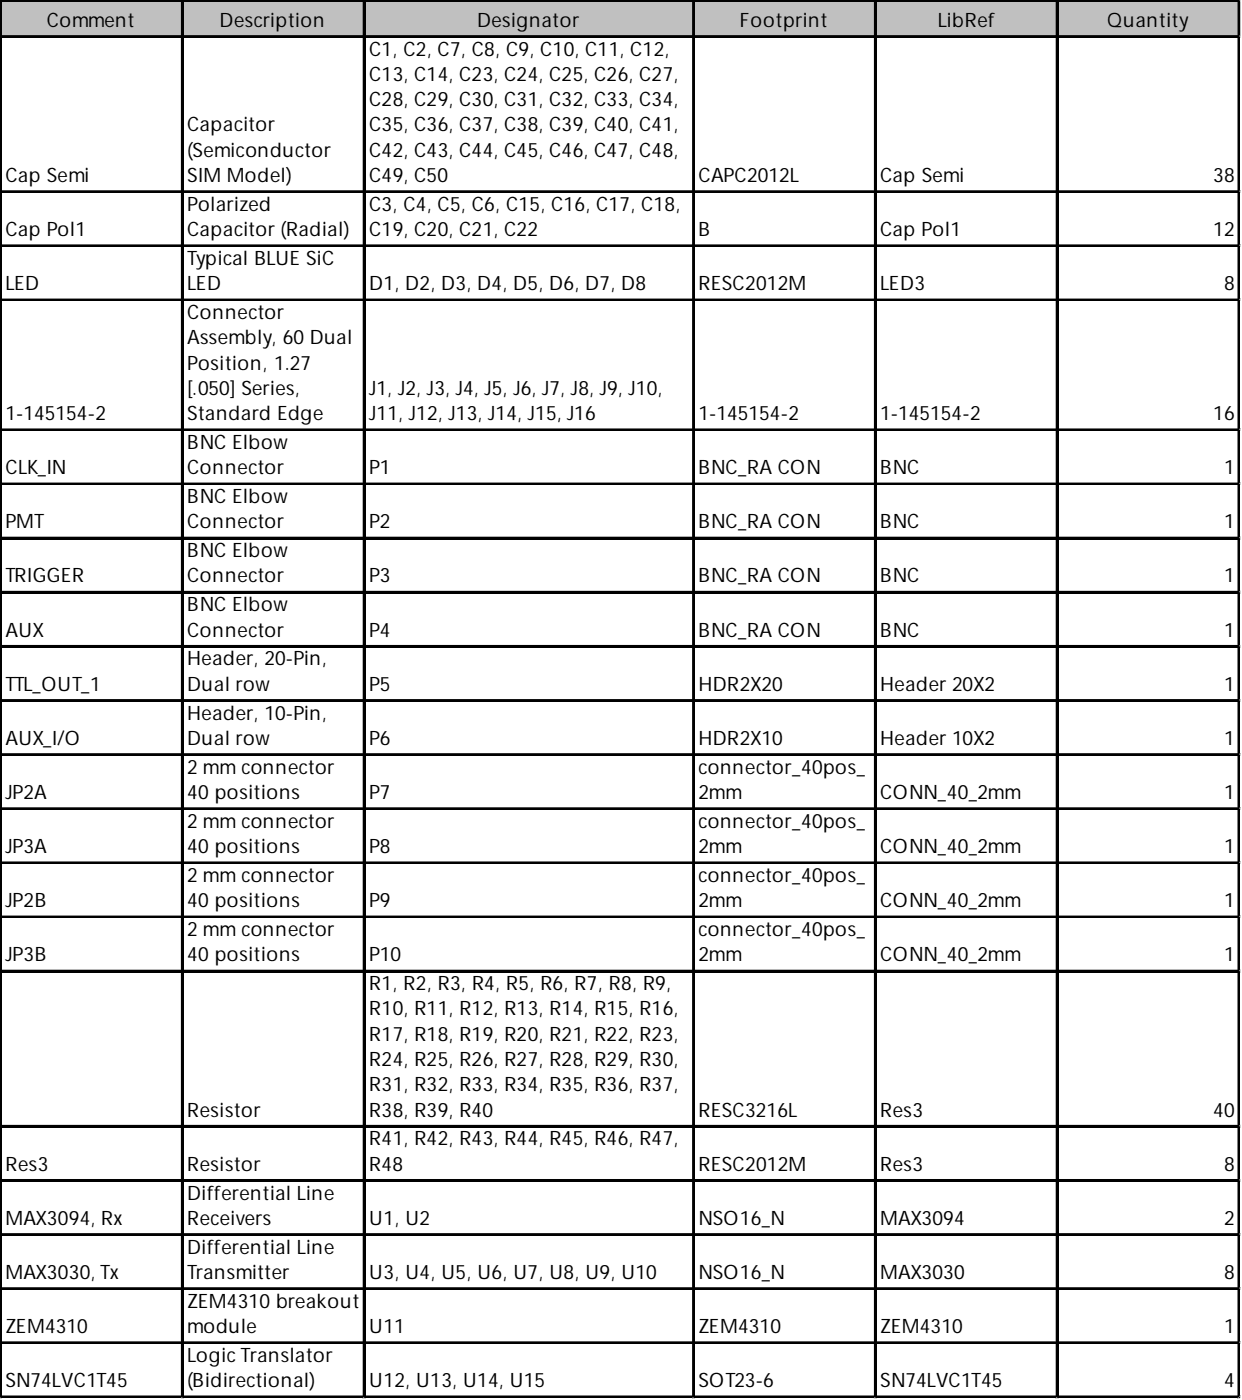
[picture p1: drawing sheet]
<svg xmlns="http://www.w3.org/2000/svg" width="243mm" height="274mm" viewBox="0 0 243 274" stroke-linecap="round" stroke-linejoin="round" font-family="sans-serif">
<defs><g id="words">
<g font-size="3.9">
<text x="9.1" y="5.2">Comment</text>
<text x="42.9" y="5.2">Description</text>
<text x="93.2" y="5.2">Designator</text>
<text x="144.6" y="5.2">Footprint</text>
<text x="183.3" y="5.2">LibRef</text>
<text x="216.3" y="5.2">Quantity</text>
<text x="72.1" y="10.9">C1, C2, C7, C8, C9, C10, C11, C12,</text>
<text x="72.1" y="15.8">C13, C14, C23, C24, C25, C26, C27,</text>
<text x="72.1" y="20.8">C28, C29, C30, C31, C32, C33, C34,</text>
<text x="36.6" y="25.7">Capacitor</text>
<text x="72.1" y="25.7">C35, C36, C37, C38, C39, C40, C41,</text>
<text x="1.1" y="35.6">Cap Semi</text>
<text x="36.6" y="30.6">(Semiconductor</text>
<text x="36.6" y="35.6">SIM Model)</text>
<text x="72.1" y="30.6">C42, C43, C44, C45, C46, C47, C48,</text>
<text x="72.1" y="35.6">C49, C50</text>
<text x="136.5" y="35.6">CAPC2012L</text>
<text x="172" y="35.6">Cap Semi</text>
<text x="237.1" y="35.6">38</text>
<text x="36.6" y="41.2">Polarized</text>
<text x="72.1" y="41.2">C3, C4, C5, C6, C15, C16, C17, C18,</text>
<text x="1.1" y="46.2">Cap Pol1</text>
<text x="36.6" y="46.2">Capacitor (Radial)</text>
<text x="72.1" y="46.2">C19, C20, C21, C22</text>
<text x="136.5" y="46.2">B</text>
<text x="172" y="46.2">Cap Pol1</text>
<text x="237.1" y="46.2">12</text>
<text x="36.6" y="51.8">Typical BLUE SiC</text>
<text x="1.1" y="56.7">LED</text>
<text x="36.6" y="56.7">LED</text>
<text x="72.1" y="56.7">D1, D2, D3, D4, D5, D6, D7, D8</text>
<text x="136.5" y="56.7">RESC2012M</text>
<text x="172" y="56.7">LED3</text>
<text x="239.2" y="56.7">8</text>
<text x="36.6" y="62.4">Connector</text>
<text x="36.6" y="67.3">Assembly, 60 Dual</text>
<text x="36.6" y="72.3">Position, 1.27</text>
<text x="36.6" y="77.2">[.050] Series,</text>
<text x="72.1" y="77.2">J1, J2, J3, J4, J5, J6, J7, J8, J9, J10,</text>
<text x="1.1" y="82.1">1-145154-2</text>
<text x="36.6" y="82.1">Standard Edge</text>
<text x="72.1" y="82.1">J11, J12, J13, J14, J15, J16</text>
<text x="136.5" y="82.1">1-145154-2</text>
<text x="172" y="82.1">1-145154-2</text>
<text x="237.1" y="82.1">16</text>
<text x="36.6" y="87.8">BNC Elbow</text>
<text x="1.1" y="92.7">CLK_IN</text>
<text x="36.6" y="92.7">Connector</text>
<text x="72.1" y="92.7">P1</text>
<text x="136.5" y="92.7">BNC_RA CON</text>
<text x="172" y="92.7">BNC</text>
<text x="239.2" y="92.7">1</text>
<text x="36.6" y="98.4">BNC Elbow</text>
<text x="1.1" y="103.3">PMT</text>
<text x="36.6" y="103.3">Connector</text>
<text x="72.1" y="103.3">P2</text>
<text x="136.5" y="103.3">BNC_RA CON</text>
<text x="172" y="103.3">BNC</text>
<text x="239.2" y="103.3">1</text>
<text x="1.1" y="113.9">TRIGGER</text>
<text x="36.6" y="109">BNC Elbow</text>
<text x="36.6" y="113.9">Connector</text>
<text x="72.1" y="113.9">P3</text>
<text x="136.5" y="113.9">BNC_RA CON</text>
<text x="172" y="113.9">BNC</text>
<text x="239.2" y="113.9">1</text>
<text x="36.6" y="119.5">BNC Elbow</text>
<text x="1.1" y="124.5">AUX</text>
<text x="36.6" y="124.5">Connector</text>
<text x="72.1" y="124.5">P4</text>
<text x="136.5" y="124.5">BNC_RA CON</text>
<text x="172" y="124.5">BNC</text>
<text x="239.2" y="124.5">1</text>
<text x="36.6" y="130.1">Header, 20-Pin,</text>
<text x="1.1" y="135.1">TTL_OUT_1</text>
<text x="36.6" y="135.1">Dual row</text>
<text x="72.1" y="135.1">P5</text>
<text x="136.5" y="135.1">HDR2X20</text>
<text x="172" y="135.1">Header 20X2</text>
<text x="239.2" y="135.1">1</text>
<text x="36.6" y="140.7">Header, 10-Pin,</text>
<text x="1.1" y="145.6">AUX_I/O</text>
<text x="36.6" y="145.6">Dual row</text>
<text x="72.1" y="145.6">P6</text>
<text x="136.5" y="145.6">HDR2X10</text>
<text x="172" y="145.6">Header 10X2</text>
<text x="239.2" y="145.6">1</text>
<text x="36.6" y="151.3">2 mm connector</text>
<text x="136.5" y="151.3">connector_40pos_</text>
<text x="1.1" y="156.2">JP2A</text>
<text x="36.6" y="156.2">40 positions</text>
<text x="36.6" y="161.9">2 mm connector</text>
<text x="72.1" y="156.2">P7</text>
<text x="136.5" y="156.2">2mm</text>
<text x="136.5" y="161.9">connector_40pos_</text>
<text x="172" y="156.2">CONN_40_2mm</text>
<text x="239.2" y="156.2">1</text>
<text x="1.1" y="166.8">JP3A</text>
<text x="36.6" y="166.8">40 positions</text>
<text x="72.1" y="166.8">P8</text>
<text x="136.5" y="166.8">2mm</text>
<text x="172" y="166.8">CONN_40_2mm</text>
<text x="239.2" y="166.8">1</text>
<text x="36.6" y="172.5">2 mm connector</text>
<text x="136.5" y="172.5">connector_40pos_</text>
<text x="1.1" y="177.4">JP2B</text>
<text x="36.6" y="177.4">40 positions</text>
<text x="72.1" y="177.4">P9</text>
<text x="136.5" y="177.4">2mm</text>
<text x="172" y="177.4">CONN_40_2mm</text>
<text x="239.2" y="177.4">1</text>
<text x="36.6" y="183">2 mm connector</text>
<text x="136.5" y="183">connector_40pos_</text>
<text x="1.1" y="188">JP3B</text>
<text x="36.6" y="188">40 positions</text>
<text x="72.1" y="188">P10</text>
<text x="136.5" y="188">2mm</text>
<text x="172" y="188">CONN_40_2mm</text>
<text x="239.2" y="188">1</text>
<text x="72.1" y="193.6">R1, R2, R3, R4, R5, R6, R7, R8, R9,</text>
<text x="72.1" y="198.6">R10, R11, R12, R13, R14, R15, R16,</text>
<text x="72.1" y="203.5">R17, R18, R19, R20, R21, R22, R23,</text>
<text x="72.1" y="208.4">R24, R25, R26, R27, R28, R29, R30,</text>
<text x="72.1" y="213.4">R31, R32, R33, R34, R35, R36, R37,</text>
<text x="36.6" y="218.3">Resistor</text>
<text x="72.1" y="218.3">R38, R39, R40</text>
<text x="136.5" y="218.3">RESC3216L</text>
<text x="172" y="218.3">Res3</text>
<text x="237.1" y="218.3">40</text>
<text x="72.1" y="224">R41, R42, R43, R44, R45, R46, R47,</text>
<text x="1.1" y="228.9">Res3</text>
<text x="36.6" y="228.9">Resistor</text>
<text x="72.1" y="228.9">R48</text>
<text x="136.5" y="228.9">RESC2012M</text>
<text x="172" y="228.9">Res3</text>
<text x="239.2" y="228.9">8</text>
<text x="1.1" y="239.5">MAX3094, Rx</text>
<text x="36.6" y="234.6">Differential Line</text>
<text x="36.6" y="239.5">Receivers</text>
<text x="72.1" y="239.5">U1, U2</text>
<text x="136.5" y="239.5">NSO16_N</text>
<text x="172" y="239.5">MAX3094</text>
<text x="239.2" y="239.5">2</text>
<text x="36.6" y="245.1">Differential Line</text>
<text x="1.1" y="250.1">MAX3030, Tx</text>
<text x="36.6" y="250.1">Transmitter</text>
<text x="72.1" y="250.1">U3, U4, U5, U6, U7, U8, U9, U10</text>
<text x="136.5" y="250.1">NSO16_N</text>
<text x="172" y="250.1">MAX3030</text>
<text x="239.2" y="250.1">8</text>
<text x="36.6" y="255.7">ZEM4310 breakout</text>
<text x="1.1" y="260.7">ZEM4310</text>
<text x="36.6" y="260.7">module</text>
<text x="72.1" y="260.7">U11</text>
<text x="136.5" y="260.7">ZEM4310</text>
<text x="172" y="260.7">ZEM4310</text>
<text x="239.2" y="260.7">1</text>
<text x="36.6" y="266.3">Logic Translator</text>
<text x="1.1" y="271.2">SN74LVC1T45</text>
<text x="36.6" y="271.2">(Bidirectional)</text>
<text x="72.1" y="271.2">U12, U13, U14, U15</text>
<text x="136.5" y="271.2">SOT23-6</text>
<text x="172" y="271.2">SN74LVC1T45</text>
<text x="239.2" y="271.2">4</text>
</g>
</g></defs>
<path d="M.3 .3h242.1v7.1h-242.1z" fill="#c0c0c0"/>
<g fill="none" stroke="#000" stroke-width=".35">
<path d="M0 0v273.4M.2 0v273.4M.4 0h242M.4 .2h242M.4 7h242M.4 7.2h242M35.5 .3v273.1M35.7 .3v273.1M71.1 .3v273.1M71.2 .3v273.1M135.4 .3v273.1M135.6 .3v273.1"/>
<path d="M171 .3v273.1M171.1 .3v273.1M206.5 .3v273.1M206.7 .3v273.1M242 .3v273.1M242.2 .3v273.1M.4 37.4h242M.4 37.6h242M.4 48h242M.4 48.1h242M.4 58.6h242M.4 58.7h242"/>
<path d="M.4 84h242M.4 84.1h242M.4 94.5h242M.4 94.7h242M.4 105.1h242M.4 105.3h242M.4 115.7h242M.4 115.9h242M.4 126.3h242M.4 126.5h242M.4 136.9h242M.4 137.1h242"/>
<path d="M.4 147.5h242M.4 147.6h242M.4 158h242M.4 158.2h242M.4 168.6h242M.4 168.8h242M.4 179.2h242M.4 179.4h242M.4 189.8h242M.4 190h242M.4 220.1h242M.4 220.3h242"/>
<path d="M.4 230.7h242M.4 230.9h242M.4 241.3h242M.4 241.5h242M.4 251.9h242M.4 252.1h242M.4 262.5h242M.4 262.6h242M.4 273.1h242M.4 273.2h242"/>
</g>
<path d="M0 273.4v.1" fill="none" stroke="#d4d4d4" stroke-width=".35"/>
<path d="M0 273.4l.4 .1z" fill="#d4d4d4"/>
<path d="M35.5 273.4v.1" fill="none" stroke="#d4d4d4" stroke-width=".35"/>
<path d="M35.5 273.4l.4 .1z" fill="#d4d4d4"/>
<path d="M71.1 273.4v.1" fill="none" stroke="#d4d4d4" stroke-width=".35"/>
<path d="M71.1 273.4l.3 .1z" fill="#d4d4d4"/>
<path d="M135.4 273.4v.1" fill="none" stroke="#d4d4d4" stroke-width=".35"/>
<path d="M135.4 273.4l.4 .1z" fill="#d4d4d4"/>
<path d="M171 273.4v.1" fill="none" stroke="#d4d4d4" stroke-width=".35"/>
<path d="M171 273.4l.3 .1z" fill="#d4d4d4"/>
<path d="M206.5 273.4v.1" fill="none" stroke="#d4d4d4" stroke-width=".35"/>
<path d="M206.5 273.4l.3 .1z" fill="#d4d4d4"/>
<path d="M242 273.4v.1" fill="none" stroke="#d4d4d4" stroke-width=".35"/>
<path d="M242 273.4l.4 .1z" fill="#d4d4d4"/>
<path d="M242.4 0h.1" fill="none" stroke="#d4d4d4" stroke-width=".35"/>
<path d="M242.4 0v.3z" fill="#d4d4d4"/>
<path d="M242.4 7h.1" fill="none" stroke="#d4d4d4" stroke-width=".35"/>
<path d="M242.4 7v.4z" fill="#d4d4d4"/>
<path d="M242.4 37.4h.1" fill="none" stroke="#d4d4d4" stroke-width=".35"/>
<path d="M242.4 37.4v.3z" fill="#d4d4d4"/>
<path d="M242.4 48h.1" fill="none" stroke="#d4d4d4" stroke-width=".35"/>
<path d="M242.4 48v.3z" fill="#d4d4d4"/>
<path d="M242.4 58.6h.1" fill="none" stroke="#d4d4d4" stroke-width=".35"/>
<path d="M242.4 58.6v.3z" fill="#d4d4d4"/>
<path d="M242.4 84h.1" fill="none" stroke="#d4d4d4" stroke-width=".35"/>
<path d="M242.4 84v.3z" fill="#d4d4d4"/>
<path d="M242.4 94.5h.1" fill="none" stroke="#d4d4d4" stroke-width=".35"/>
<path d="M242.4 94.5v.4z" fill="#d4d4d4"/>
<path d="M242.4 105.1h.1" fill="none" stroke="#d4d4d4" stroke-width=".35"/>
<path d="M242.4 105.1v.4z" fill="#d4d4d4"/>
<path d="M242.4 115.7h.1" fill="none" stroke="#d4d4d4" stroke-width=".35"/>
<path d="M242.4 115.7v.4z" fill="#d4d4d4"/>
<path d="M242.4 126.3h.1" fill="none" stroke="#d4d4d4" stroke-width=".35"/>
<path d="M242.4 126.3v.3z" fill="#d4d4d4"/>
<path d="M242.4 136.9h.1" fill="none" stroke="#d4d4d4" stroke-width=".35"/>
<path d="M242.4 136.9v.3z" fill="#d4d4d4"/>
<path d="M242.4 147.5h.1" fill="none" stroke="#d4d4d4" stroke-width=".35"/>
<path d="M242.4 147.5v.3z" fill="#d4d4d4"/>
<path d="M242.4 158h.1" fill="none" stroke="#d4d4d4" stroke-width=".35"/>
<path d="M242.4 158v.4z" fill="#d4d4d4"/>
<path d="M242.4 168.6h.1" fill="none" stroke="#d4d4d4" stroke-width=".35"/>
<path d="M242.4 168.6v.4z" fill="#d4d4d4"/>
<path d="M242.4 179.2h.1" fill="none" stroke="#d4d4d4" stroke-width=".35"/>
<path d="M242.4 179.2v.4z" fill="#d4d4d4"/>
<path d="M242.4 189.8h.1" fill="none" stroke="#d4d4d4" stroke-width=".35"/>
<path d="M242.4 189.8v.3z" fill="#d4d4d4"/>
<path d="M242.4 220.1h.1" fill="none" stroke="#d4d4d4" stroke-width=".35"/>
<path d="M242.4 220.1v.4z" fill="#d4d4d4"/>
<path d="M242.4 230.7h.1" fill="none" stroke="#d4d4d4" stroke-width=".35"/>
<path d="M242.4 230.7v.4z" fill="#d4d4d4"/>
<path d="M242.4 241.3h.1" fill="none" stroke="#d4d4d4" stroke-width=".35"/>
<path d="M242.4 241.3v.4z" fill="#d4d4d4"/>
<path d="M242.4 251.9h.1" fill="none" stroke="#d4d4d4" stroke-width=".35"/>
<path d="M242.4 251.9v.3z" fill="#d4d4d4"/>
<path d="M242.4 262.5h.1" fill="none" stroke="#d4d4d4" stroke-width=".35"/>
<path d="M242.4 262.5v.3z" fill="#d4d4d4"/>
<path d="M242.4 273.1h.1" fill="none" stroke="#d4d4d4" stroke-width=".35"/>
<path d="M242.4 273.1v.3z" fill="#d4d4d4"/>
<use href="#words"/>
</svg>
